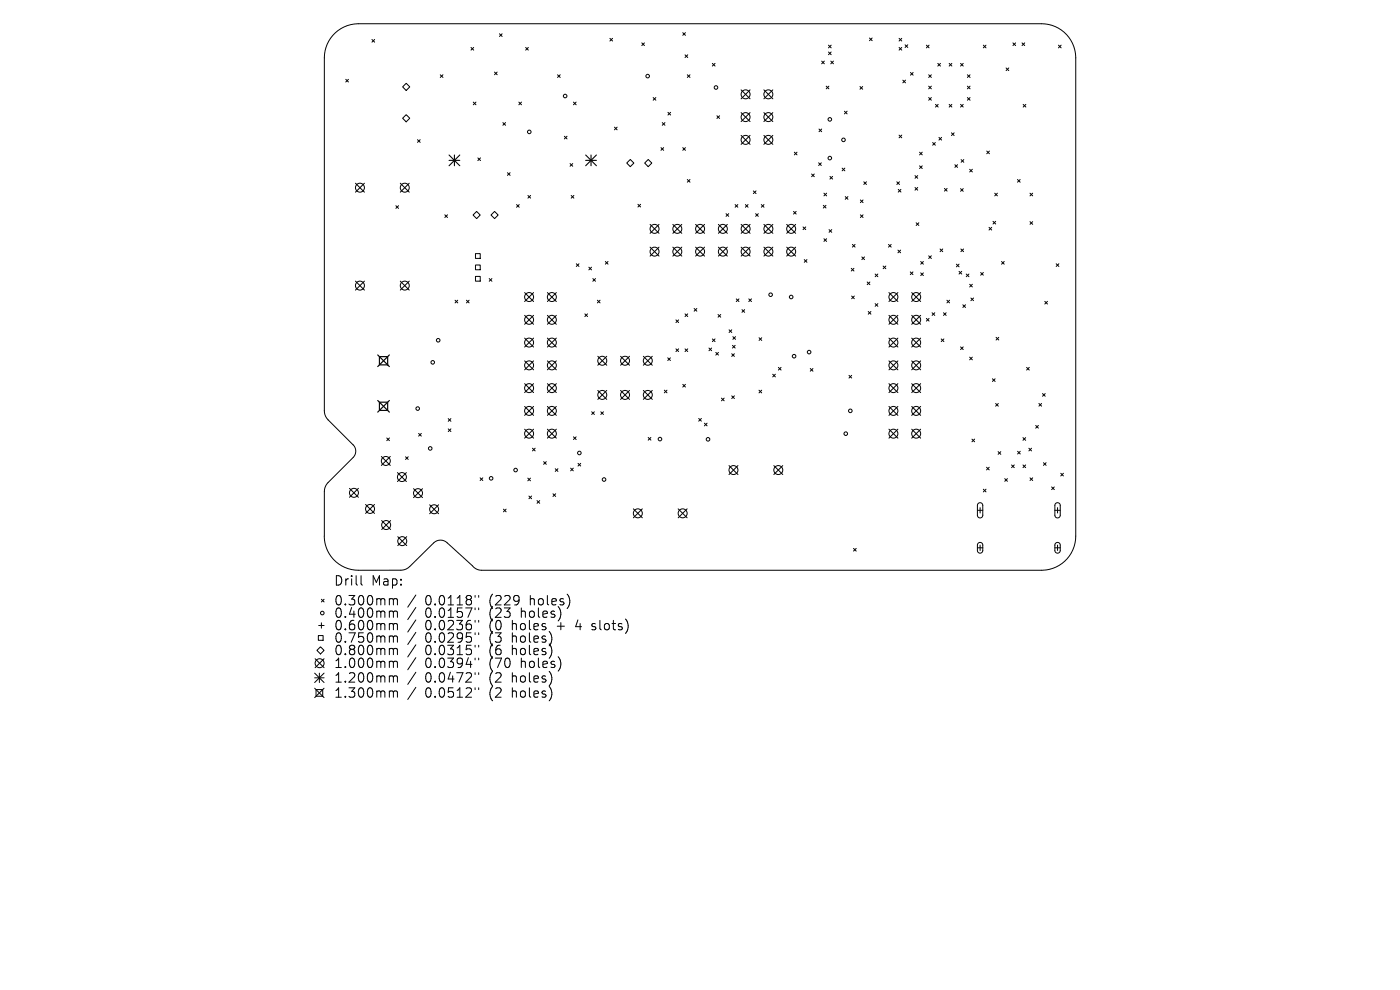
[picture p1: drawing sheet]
<svg xmlns="http://www.w3.org/2000/svg" width="297mm" height="210mm" viewBox="0 0 297 210" stroke-linecap="round" stroke-linejoin="round" font-family="sans-serif">
<defs><g id="words">
<g font-size="2.8">
<text x="70.8" y="124.5">Drill</text>
<text x="78.8" y="124.5">Map:</text>
<text x="70.8" y="128.7">0.300mm</text>
<text x="70.8" y="131.3">0.400mm</text>
<text x="90.2" y="128.7">0.0118&quot;</text>
<text x="90.2" y="131.3">0.0157&quot;</text>
<text x="103.9" y="128.7">(229</text>
<text x="103.9" y="131.3">(23</text>
<text x="110.8" y="131.3">holes)</text>
<text x="112.7" y="128.7">holes)</text>
<text x="70.8" y="134">0.600mm</text>
<text x="70.8" y="136.6">0.750mm</text>
<text x="90.2" y="134">0.0236&quot;</text>
<text x="90.2" y="136.6">0.0295&quot;</text>
<text x="103.9" y="134">(0</text>
<text x="103.9" y="136.6">(3</text>
<text x="108.9" y="134">holes</text>
<text x="108.9" y="136.6">holes)</text>
<text x="118.6" y="134">+</text>
<text x="122.8" y="134">4</text>
<text x="126.4" y="134">slots)</text>
<text x="70.8" y="139.3">0.800mm</text>
<text x="70.8" y="142">1.000mm</text>
<text x="90.2" y="139.3">0.0315&quot;</text>
<text x="90.2" y="142">0.0394&quot;</text>
<text x="103.9" y="139.3">(6</text>
<text x="103.9" y="142">(70</text>
<text x="108.9" y="139.3">holes)</text>
<text x="110.8" y="142">holes)</text>
<text x="70.8" y="145.1">1.200mm</text>
<text x="70.8" y="148.3">1.300mm</text>
<text x="90.2" y="145.1">0.0472&quot;</text>
<text x="90.2" y="148.3">0.0512&quot;</text>
<text x="103.9" y="145.1">(2</text>
<text x="103.9" y="148.3">(2</text>
<text x="108.9" y="145.1">holes)</text>
<text x="108.9" y="148.3">holes)</text>
</g>
</g></defs>
<g fill="none" stroke="#000" stroke-width=".21">
<path d="M73.4 16.8l.5 .6M73.9 16.8l-.5 .6M78.9 8.4l.6 .5M79.5 8.4l-.6 .5M85.4 18.4l.8-.7 .7 .7-.7 .8zM93.4 15.9l.6 .5M94 15.9l-.6 .5M99.9 10.1l.6 .5M100.5 10.1l-.6 .5M104.9 15.3l.6 .6M105.5 15.3l-.6 .6M106 7.2l.5 .5"/>
<path d="M106.5 7.2l-.5 .5M111.5 10.1l.6 .5M112.1 10.1l-.6 .5M118.3 15.9l.5 .5M118.8 15.9l-.5 .5M129.4 8.1l.6 .6M130 8.1l-.6 .6M136.1 9.1l.6 .6M136.7 9.1l-.6 .6M144.8 6.9l.6 .6M145.3 11.6l.6 .6M145.4 6.9l-.6 .6"/>
<path d="M145.8 15.9l.6 .5M145.9 11.6l-.6 .6M146.4 15.9l-.6 .5M151.1 13.4l.6 .6M151.7 13.4l-.6 .6M157.2 19.1l1.9 1.9M159.1 19.1l-1.9 1.9M162.1 19.1l1.9 1.9M164 19.1l-1.9 1.9M174.3 13l.6 .5M174.9 13l-.6 .5M175.3 18.3l.5 .5"/>
<path d="M175.8 9.6l.5 .6M175.8 11l.5 .6M175.8 18.3l-.5 .5M176.2 13l.6 .5M176.3 9.6l-.5 .6M176.3 11l-.5 .6M176.8 13l-.6 .5M182.4 18.4l.6 .5M183 18.4l-.6 .5M184.5 8.1l.5 .5M185 8.1l-.5 .5M190.7 8.1l.6 .6"/>
<path d="M190.7 10.1l.6 .5M191.3 10.1l-.6 .5M191.3 8.1l-.6 .6M191.5 17l.6 .6M192 9.5l.6 .6M192.1 17l-.6 .6M192.6 9.5l-.6 .6M193.1 15.4l.6 .5M193.7 15.4l-.6 .5M196.5 9.6l.6 .6M197 15.9l.6 .5M197 18.3l.6 .5"/>
<path d="M197.1 9.6l-.6 .6M197.6 15.9l-.6 .5M197.6 18.3l-.6 .5M198.9 13.4l.6 .6M199.5 13.4l-.6 .6M201.4 13.4l.5 .6M201.9 13.4l-.5 .6M203.8 13.4l.5 .6M204.3 13.4l-.5 .6M205.2 15.9l.6 .5M205.2 18.3l.6 .5M205.8 18.3l-.6 .5"/>
<path d="M205.8 15.9l-.6 .5M208.6 9.6l.6 .6M209.2 9.6l-.6 .6M213.4 14.4l.6 .6M214 14.4l-.6 .6M214.9 9.1l.6 .6M215.5 9.1l-.6 .6M216.8 9.1l.6 .6M217.4 9.1l-.6 .6M224.5 9.6l.6 .6M225.1 9.6l-.6 .6M75.4 38.9l1.9 1.9"/>
<path d="M77.3 38.9l-1.9 1.9M84.9 38.9l1.9 1.9M85.4 25.1l.8-.8 .7 .8-.7 .7zM86.8 38.9l-1.9 1.9M88.6 29.6l.5 .6M89.1 29.6l-.5 .6M100.4 21.7l.6 .5M101 21.7l-.6 .5M101.4 33.5l.5 .6M101.9 33.5l-.5 .6M106.7 26l.6 .6M107.3 26l-.6 .6"/>
<path d="M107.6 36.6l.6 .6M108.2 36.6l-.6 .6M110.1 21.7l.5 .5M110.6 21.7l-.5 .5M119.7 28.9l.6 .6M120.3 28.9l-.6 .6M120.9 34.7l.6 .6M121.5 34.7l-.6 .6M121.7 21.7l.5 .5M122.2 21.7l-.5 .5M130.4 27l.5 .5M130.9 27l-.5 .5"/>
<path d="M133 34.6l.7-.8 .8 .8-.8 .8zM136.8 34.6l.7-.8 .8 .8-.8 .8zM138.6 20.7l.5 .6M139.1 20.7l-.5 .6M140.2 31.3l.6 .6M140.5 26l.6 .6M140.8 31.3l-.6 .6M141.1 26l-.6 .6M141.7 23.8l.6 .6M142.3 23.8l-.6 .6M144.8 31.3l.6 .6M145.4 31.3l-.6 .6"/>
<path d="M145.8 38.1l.6 .6M146.4 38.1l-.6 .6M152.1 24.6l.6 .5M152.7 24.6l-.6 .5M157.2 23.9l1.9 1.9M157.2 28.7l1.9 1.9M159.1 28.7l-1.9 1.9M159.1 23.9l-1.9 1.9M162.1 23.9l1.9 1.9M162.1 28.7l1.9 1.9M164 23.9l-1.9 1.9M164 28.7l-1.9 1.9"/>
<path d="M168.5 32.3l.6 .6M169.1 32.3l-.6 .6M172.2 36.9l.5 .6M172.7 36.9l-.5 .6M173.7 34.5l.5 .6M173.7 27.4l.6 .5M174.2 34.5l-.5 .6M174.3 27.4l-.6 .5M176.1 37.4l.5 .6M176.6 37.4l-.5 .6M178.7 35.7l.5 .5M179.1 23.6l.6 .6"/>
<path d="M179.2 35.7l-.5 .5M179.7 23.6l-.6 .6M183.2 38.6l.6 .5M183.8 38.6l-.6 .5M190.3 38.6l.5 .5M190.7 28.7l.6 .5M190.8 38.6l-.5 .5M191.3 28.7l-.6 .5M194.1 37.2l.6 .6M194.1 39.8l.6 .5M194.7 37.2l-.6 .6M194.7 39.8l-.6 .5"/>
<path d="M195.1 32.3l.6 .6M195.1 35.2l.6 .6M195.7 35.2l-.6 .6M195.7 32.3l-.6 .6M197 20.7l.6 .6M197.6 20.7l-.6 .6M197.9 30.2l.5 .6M198.4 30.2l-.5 .6M198.5 22.1l.5 .6M199 22.1l-.5 .6M199.2 29.1l.6 .6M199.8 29.1l-.6 .6"/>
<path d="M200.4 40l.5 .5M200.9 40l-.5 .5M201.4 22.1l.5 .6M201.8 28.2l.6 .5M201.9 22.1l-.5 .6M202.4 28.2l-.6 .5M202.6 34.9l.5 .6M203.1 34.9l-.5 .6M203.8 22.1l.5 .6M203.9 33.9l.6 .5M204.3 22.1l-.5 .6M204.5 33.9l-.6 .5"/>
<path d="M205.2 20.7l.6 .6M205.7 35.9l.6 .6M205.8 20.7l-.6 .6M206.3 35.9l-.6 .6M209.3 32l.6 .6M209.9 32l-.6 .6M215.9 38.1l.5 .6M216.4 38.1l-.5 .6M217.1 22.1l.5 .6M217.6 22.1l-.5 .6M75.4 59.6l1.9 1.9M77.3 59.6l-1.9 1.9"/>
<path d="M84 43.6l.6 .6M84.6 43.6l-.6 .6M84.9 59.6l1.9 1.9M86.8 59.6l-1.9 1.9M94.4 45.6l.5 .5M94.9 45.6l-.5 .5M100.4 45.6l.7-.7 .8 .7-.8 .8zM100.9 53.8h1v1h-1zM100.9 56.2h1v1h-1zM100.9 58.6h1v1h-1zM103.8 59.1l.6 .6M104.2 45.6l.7-.7 .8 .7-.8 .8z"/>
<path d="M104.4 59.1l-.6 .6M109.6 43.4l.6 .6M110.2 43.4l-.6 .6M112 41.5l.6 .5M112.6 41.5l-.6 .5M121.2 41.5l.5 .5M121.7 41.5l-.5 .5M122.3 56l.5 .5M122.8 56l-.5 .5M124.9 56.7l.6 .5M125.5 56.7l-.6 .5M125.8 59.1l.5 .6"/>
<path d="M126.3 59.1l-.5 .6M128.4 55.5l.6 .5M129 55.5l-.6 .5M135.3 43.3l.6 .6M135.9 43.3l-.6 .6M137.9 47.6l1.9 1.9M137.9 52.4l1.9 1.9M139.8 47.6l-1.9 1.9M139.8 52.4l-1.9 1.9M142.7 47.6l1.9 1.9M142.7 52.4l1.9 1.9M144.6 47.6l-1.9 1.9"/>
<path d="M144.6 52.4l-1.9 1.9M147.6 52.4l1.9 1.9M147.6 47.6l1.9 1.9M149.5 47.6l-1.9 1.9M149.5 52.4l-1.9 1.9M152.4 52.4l1.9 1.9M152.4 47.6l1.9 1.9M154 45.3l.6 .6M154.3 52.4l-1.9 1.9M154.3 47.6l-1.9 1.9M154.6 45.3l-.6 .6M156 43.4l.5 .6"/>
<path d="M156.5 43.4l-.5 .6M157.2 47.6l1.9 1.9M157.2 52.4l1.9 1.9M158.1 43.4l.6 .6M158.7 43.4l-.6 .6M159.1 47.6l-1.9 1.9M159.1 52.4l-1.9 1.9M159.8 40.5l.6 .6M160.3 45.3l.6 .6M160.4 40.5l-.6 .6M160.9 45.3l-.6 .6M161.5 43.4l.6 .6"/>
<path d="M162.1 52.4l1.9 1.9M162.1 47.6l1.9 1.9M162.1 43.4l-.6 .6M164 52.4l-1.9 1.9M164 47.6l-1.9 1.9M166.9 52.4l1.9 1.9M166.9 47.6l1.9 1.9M168.3 44.8l.6 .6M168.8 47.6l-1.9 1.9M168.8 52.4l-1.9 1.9M168.9 44.8l-.6 .6M170.4 48.1l.5 .6"/>
<path d="M170.6 55.1l.6 .5M170.9 48.1l-.5 .6M171.2 55.1l-.6 .5M174.7 43.6l.5 .5M174.8 41l.6 .6M174.8 50.6l.6 .6M175.2 43.6l-.5 .5M175.4 41l-.6 .6M175.4 50.6l-.6 .6M175.9 48.7l.6 .6M176.5 48.7l-.6 .6M179.3 41.7l.6 .6"/>
<path d="M179.9 41.7l-.6 .6M180.6 56.9l.6 .6M180.8 51.8l.6 .6M181.2 56.9l-.6 .6M181.4 51.8l-.6 .6M182.5 45.6l.6 .5M182.5 42.4l.6 .6M182.8 54.5l.6 .6M183.1 45.6l-.6 .5M183.1 42.4l-.6 .6M183.4 54.5l-.6 .6M184 59.8l.5 .6"/>
<path d="M184.5 59.8l-.5 .6M185.7 58.1l.5 .6M186.2 58.1l-.5 .6M187.4 56.4l.5 .6M187.9 56.4l-.5 .6M188.5 51.8l.6 .6M189.1 51.8l-.6 .6M190.5 53.1l.6 .5M190.6 40.2l.5 .5M191.1 53.1l-.6 .5M191.1 40.2l-.5 .5M193.1 57.7l.6 .6"/>
<path d="M193.7 57.7l-.6 .6M194.4 47.3l.5 .5M194.9 47.3l-.5 .5M195.3 57.9l.6 .6M195.3 55.5l.6 .5M195.9 55.5l-.6 .5M195.9 57.9l-.6 .6M197 54.3l.6 .5M197.6 54.3l-.6 .5M199.4 52.8l.6 .6M200 52.8l-.6 .6M202.9 56l.6 .6"/>
<path d="M203.5 57.6l.5 .5M203.5 56l-.6 .6M203.8 40l.5 .6M203.8 52.8l.6 .6M204 57.6l-.5 .5M204.3 40l-.5 .6M204.4 52.8l-.6 .6M205 58.1l.6 .6M205.6 58.1l-.6 .6M208 57.8l.6 .6M208.6 57.8l-.6 .6M209.8 48.2l.6 .6"/>
<path d="M210.4 48.2l-.6 .6M210.7 47l.5 .5M211 41l.6 .6M211.2 47l-.5 .5M211.6 41l-.6 .6M212.5 55.5l.5 .5M213 55.5l-.5 .5M218.5 41l.6 .6M218.5 47l.6 .6M219.1 41l-.6 .6M219.1 47l-.6 .6M224.1 56l.5 .5"/>
<path d="M224.6 56l-.5 .5M96.5 63.7l.6 .6M97.1 63.7l-.6 .6M99 63.7l.5 .6M99.5 63.7l-.5 .6M111.3 62.1l1.9 1.9M111.3 66.9l1.9 1.9M111.3 71.7l1.9 1.9M111.3 76.6l1.9 1.9M113.2 62.1l-1.9 1.9M113.2 66.9l-1.9 1.9M113.2 71.7l-1.9 1.9"/>
<path d="M113.2 76.6l-1.9 1.9M116.1 66.9l1.9 1.9M116.1 76.6l1.9 1.9M116.1 62.1l1.9 1.9M116.1 71.7l1.9 1.9M118 62.1l-1.9 1.9M118 66.9l-1.9 1.9M118 71.7l-1.9 1.9M118 76.6l-1.9 1.9M124.1 66.6l.5 .6M124.6 66.6l-.5 .6M126.7 63.7l.6 .6"/>
<path d="M126.8 75.6l1.9 1.9M127.3 63.7l-.6 .6M128.7 75.6l-1.9 1.9M131.6 75.6l1.9 1.9M133.5 75.6l-1.9 1.9M136.5 75.6l1.9 1.9M138.4 75.6l-1.9 1.9M141.7 75.9l.5 .6M142.2 75.9l-.5 .6M143.4 67.9l.6 .5M143.4 74l.6 .6M144 67.9l-.6 .5"/>
<path d="M144 74l-.6 .6M145.3 66.6l.6 .6M145.3 74l.6 .6M145.9 66.6l-.6 .6M145.9 74l-.6 .6M147.3 65.4l.5 .6M147.8 65.4l-.5 .6M150.4 73.8l.6 .6M151 73.8l-.6 .6M151.1 71.9l.6 .6M151.7 71.9l-.6 .6M151.8 74.8l.6 .5"/>
<path d="M152.3 66.7l.6 .6M152.4 74.8l-.6 .5M152.9 66.7l-.6 .6M154.7 70l.5 .5M155.2 75l.6 .6M155.2 70l-.5 .5M155.4 73.3l.6 .5M155.5 71.4l.5 .6M155.8 75l-.6 .6M156 73.3l-.6 .5M156 71.4l-.5 .6M156.2 63.4l.6 .6"/>
<path d="M156.8 63.4l-.6 .6M157.4 65.7l.6 .6M158 65.7l-.6 .6M158.9 63.4l.5 .6M159.4 63.4l-.5 .6M161 71.6l.6 .6M161.6 71.6l-.6 .6M163.9 79.4l.6 .6M164.5 79.4l-.6 .6M165.1 77.9l.6 .6M165.7 77.9l-.6 .6M171.9 78.2l.6 .5"/>
<path d="M172.5 78.2l-.6 .5M180.1 79.6l.6 .6M180.7 62.8l.5 .6M180.7 79.6l-.6 .6M181.2 62.8l-.5 .6M184.2 66.1l.6 .5M184.8 66.1l-.6 .5M185.7 64.4l.5 .6M186.2 64.4l-.5 .6M188.6 62.1l1.9 1.9M188.6 66.9l1.9 1.9M188.6 71.7l1.9 1.9"/>
<path d="M188.6 76.6l1.9 1.9M190.5 76.6l-1.9 1.9M190.5 62.1l-1.9 1.9M190.5 66.9l-1.9 1.9M190.5 71.7l-1.9 1.9M193.4 66.9l1.9 1.9M193.4 76.6l1.9 1.9M193.4 62.1l1.9 1.9M193.4 71.7l1.9 1.9M195.3 71.7l-1.9 1.9M195.3 62.1l-1.9 1.9M195.3 66.9l-1.9 1.9"/>
<path d="M195.3 76.6l-1.9 1.9M196.5 67.5l.6 .6M197.1 67.5l-.6 .6M197.7 66.3l.6 .6M198.3 66.3l-.6 .6M199.7 71.9l.5 .6M200.2 66.3l.5 .6M200.2 71.9l-.5 .6M200.7 66.3l-.5 .6M200.9 63.7l.5 .6M201.4 63.7l-.5 .6M203.8 73.6l.5 .6"/>
<path d="M204.3 64.6l.5 .6M204.3 73.6l-.5 .6M204.8 64.6l-.5 .6M205.7 60.3l.6 .6M205.7 75.8l.6 .5M206 63.2l.5 .6M206.3 60.3l-.6 .6M206.3 75.8l-.6 .5M206.5 63.2l-.5 .6M211.3 71.6l.6 .5M211.9 71.6l-.6 .5M217.8 77.9l.6 .6"/>
<path d="M218.4 77.9l-.6 .6M221.6 63.9l.6 .6M222.2 63.9l-.6 .6M74.9 94.4a1.9 1.9 0 0 1 0 2.6l-5.3 5.4-.6 1-.2 .9v9.4a7.3 7.3 0 0 0 7.3 7.3l9.7-.1 1.1-.7 5.1-5a2.05 2.05 0 0 1 2.9 0l5.7 5.2 .7 .4 .8 .2h118.9a7.2 7.2 0 0 0 7.2-7.3v-101.4a7.2 7.2 0 0 0-7.2-7.3h-144.9a7.2 7.2 0 0 0-7.3 7.3v75.1l.3 .9 .5 .8 5.3 5.3M80.9 96.8l1.9 1.9M82 92.9l.6 .6M82.6 92.9l-.6 .6M82.8 96.8l-1.9 1.9M86 96.9l.6 .6M86.6 96.9l-.6 .6M88.8 91.9l.6 .6M89.4 91.9l-.6 .6"/>
<path d="M95.1 88.8l.6 .6M95.1 91l.6 .5M95.7 88.8l-.6 .6M95.7 91l-.6 .5M111.3 81.4l1.9 1.9M111.3 86.2l1.9 1.9M111.3 91l1.9 1.9M113 95.1l.5 .6M113.2 86.2l-1.9 1.9M113.2 81.4l-1.9 1.9M113.2 91l-1.9 1.9M113.5 95.1l-.5 .6"/>
<path d="M115.3 97.9l.6 .6M115.9 97.9l-.6 .6M116.1 86.2l1.9 1.9M116.1 81.4l1.9 1.9M116.1 91l1.9 1.9M117.8 99.4l.6 .6M118 81.4l-1.9 1.9M118 86.2l-1.9 1.9M118 91l-1.9 1.9M118.4 99.4l-.6 .6M121.1 99.3l.5 .6M121.6 99.3l-.5 .6"/>
<path d="M121.7 92.7l.5 .5M122.2 92.7l-.5 .5M122.6 98.3l.6 .6M123.2 98.3l-.6 .6M125.5 87.4l.6 .5M126.1 87.4l-.6 .5M126.8 82.8l1.9 1.9M127.5 87.4l.5 .5M128 87.4l-.5 .5M128.7 82.8l-1.9 1.9M131.6 82.8l1.9 1.9M133.5 82.8l-1.9 1.9"/>
<path d="M136.5 82.8l1.9 1.9M137.5 92.8l.6 .6M138.1 92.8l-.6 .6M138.4 82.8l-1.9 1.9M140.9 82.8l.6 .5M141.5 82.8l-.6 .5M144.8 81.5l.6 .6M145.4 81.5l-.6 .6M148.2 88.8l.6 .5M148.8 88.8l-.6 .5M149.4 89.8l.6 .5M150 89.8l-.6 .5"/>
<path d="M153.1 84.5l.5 .5M153.6 84.5l-.5 .5M154.7 98.8l1.9 1.9M155.2 84l.6 .5M155.8 84l-.6 .5M156.6 98.8l-1.9 1.9M161 82.8l.6 .5M161.6 82.8l-.6 .5M164.2 98.8l1.9 1.9M166.1 98.8l-1.9 1.9M188.6 81.4l1.9 1.9M188.6 86.2l1.9 1.9"/>
<path d="M188.6 91l1.9 1.9M190.5 81.4l-1.9 1.9M190.5 86.2l-1.9 1.9M190.5 91l-1.9 1.9M193.4 86.2l1.9 1.9M193.4 81.4l1.9 1.9M193.4 91l1.9 1.9M195.3 81.4l-1.9 1.9M195.3 86.2l-1.9 1.9M195.3 91l-1.9 1.9M206.2 93.1l.6 .6M206.8 93.1l-.6 .6"/>
<path d="M209.3 99.1l.6 .6M209.9 99.1l-.6 .6M210.5 80.3l.6 .6M211.1 80.3l-.6 .6M211.2 85.6l.6 .6M211.7 95.8l.6 .6M211.8 85.6l-.6 .6M212.3 95.8l-.6 .6M214.6 98.6l.6 .6M215.2 98.6l-.6 .6M215.9 95.7l.5 .6M216.4 95.7l-.5 .6"/>
<path d="M217 92.8l.6 .6M217 98.6l.6 .6M217.6 92.8l-.6 .6M217.6 98.6l-.6 .6M218.3 95.1l.5 .6M218.8 95.1l-.5 .6M219.7 90.3l.6 .5M220.3 90.3l-.6 .5M220.4 85.6l.6 .6M221 85.6l-.6 .6M221.2 83.5l.5 .6M221.4 98.1l.5 .6"/>
<path d="M221.7 83.5l-.5 .6M221.9 98.1l-.5 .6M74.1 103.6l1.9 1.9M76 103.6l-1.9 1.9M77.6 107l1.9 1.9M79.5 107l-1.9 1.9M81 110.4l1.9 1.9M82.9 110.4l-1.9 1.9M84.3 100.2l1.9 1.9M84.4 113.8l1.9 1.9M86.2 100.2l-1.9 1.9M86.3 113.8l-1.9 1.9"/>
<path d="M87.7 103.7l1.9 1.9M89.6 103.7l-1.9 1.9M91.1 107.1l1.9 1.9M93 107.1l-1.9 1.9M101.9 101.4l.5 .5M102.4 101.4l-.5 .5M106.8 108l.6 .6M107.4 108l-.6 .6M112 101.4l.5 .6M112.2 105.2l.6 .6M112.5 101.4l-.5 .6M112.8 105.2l-.6 .6"/>
<path d="M113.9 106.2l.6 .6M114.5 106.2l-.6 .6M117.3 104.7l.6 .6M117.9 104.7l-.6 .6M134.4 107.9l1.9 1.9M136.3 107.9l-1.9 1.9M143.9 107.9l1.9 1.9M145.8 107.9l-1.9 1.9M181.1 116.3l.5 .6M181.6 116.3l-.5 .6M207.4 108.3h1.1M207.4 116.2h1.1"/>
<path d="M207.5 106.8l.6-.1 .4 .4v2.3l-.5 .5-.4-.1-.2-.4v-2.2zM207.5 115.2l.6-.1 .4 .4v1.4l-.4 .4h-.5l-.2-.4v-1.3zM207.9 107.7v1.1M207.9 115.6v1.2M208.6 103.8l.6 .5M209.2 103.8l-.6 .5M213.1 101.5l.6 .6M213.7 101.5l-.6 .6M218.5 101.4l.6 .5M219.1 101.4l-.6 .5M223.1 103.3l.6 .6M223.7 103.3l-.6 .6"/>
<path d="M223.8 108.3h1.1M223.8 116.2h1.1M223.9 106.8l.6-.1 .4 .4v2.3l-.4 .5-.5-.1-.2-.4v-2.2zM223.9 115.2l.6-.1 .4 .4v1.4l-.4 .4h-.4l-.3-.4v-1.3zM224.4 107.7v1.1M224.4 115.6v1.2M225 100.4l.6 .6M225.6 100.4l-.6 .6M66.9 139.7l1.9 1.9M67.5 134.8h1v1h-1zM67.6 132.7h1.2M68 137.2l.8 .8-.8 .7-.8-.7z"/>
<path d="M68.2 127.1l.6 .6M68.2 132.1v1.2M68.8 127.1l-.6 .6M68.8 139.7l-1.9 1.9M76.6 122.1v1.7l.3 .3M82.9 127h.3l.3 .3M82.9 129.6h.3l.3 .3M82.9 132.3h.3l.3 .3M82.9 134.9h.3l.3 .3M82.9 137.5h.3l.3 .3M83.5 127.3l.2-.3 .5 .1 .1 1.2M83.5 127.3v1"/>
<path d="M83.5 129.9v1.1M83.5 132.6v1M83.5 135.2v1M83.5 137.8v1.1M83.5 129.9l.2-.3 .5 .1 .1 1.3M83.5 132.6l.2-.3 .5 .1 .1 1.2M83.5 135.2l.2-.3 .5 .1 .1 1.2M83.5 137.8l.2-.3 .5 .1 .1 1.3M88.2 126.2l-1.7 2.6M88.2 128.9l-1.7 2.5M88.2 131.5l-1.7 2.6M88.2 134.1l-1.7 2.6"/>
<path d="M88.2 136.8l-1.7 2.6M88.2 139.5l-1.7 2.6M100.8 126.3v.4M100.8 129v.3M100.8 131.6v.4M100.8 134.2v.4M100.8 136.9v.4M100.8 139.6v.4M101.6 126.3v.4M101.6 129v.3M101.6 131.6v.4M101.6 134.2v.4"/>
<path d="M101.6 136.9v.4M101.6 139.6v.4M125.6 133.5l.1 .1M125.6 132.4v.4M66.8 142.8l2 2M66.8 143.8h2M66.8 146l2 2M67 146.3h1.5v1.4h-1.5zM67.8 142.8v2M68.8 142.8l-2 2M68.8 146l-2 2M82.9 140.3h.3l.3 .3"/>
<path d="M82.9 143.4h.3l.3 .3M82.9 146.6h.3l.3 .3M83.5 140.6v1M83.5 143.7v1M83.5 146.9v1M83.5 140.6l.2-.3 .5 .1 .1 1.2M83.5 143.7l.2-.3 .5 .1 .1 1.2M83.5 146.9l.2-.3 .5 .1 .1 1.2M88.2 142.6l-1.7 2.6M88.2 145.8l-1.7 2.6M100.8 142.7v.4M100.8 145.9v.4"/>
<path d="M101.6 142.7v.4M101.6 145.9v.4"/>
<circle cx="137.4" cy="16.1" r=".38"/>
<circle cx="151.9" cy="18.6" r=".38"/>
<circle cx="76.4" cy="39.8" r=".95"/>
<circle cx="85.9" cy="39.8" r=".95"/>
<circle cx="112.3" cy="28" r=".38"/>
<circle cx="119.9" cy="20.4" r=".38"/>
<circle cx="158.2" cy="24.8" r=".95"/>
<circle cx="158.2" cy="20" r=".95"/>
<circle cx="158.2" cy="29.7" r=".95"/>
<circle cx="163" cy="24.8" r=".95"/>
<circle cx="163" cy="20" r=".95"/>
<circle cx="163" cy="29.7" r=".95"/>
<circle cx="176" cy="25.3" r=".38"/>
<circle cx="176" cy="33.5" r=".38"/>
<circle cx="178.9" cy="29.7" r=".38"/>
<circle cx="138.9" cy="53.4" r=".95"/>
<circle cx="138.9" cy="48.5" r=".95"/>
<circle cx="143.7" cy="53.4" r=".95"/>
<circle cx="143.7" cy="48.5" r=".95"/>
<circle cx="148.5" cy="53.4" r=".95"/>
<circle cx="148.5" cy="48.5" r=".95"/>
<circle cx="153.4" cy="53.4" r=".95"/>
<circle cx="153.4" cy="48.5" r=".95"/>
<circle cx="158.2" cy="53.4" r=".95"/>
<circle cx="158.2" cy="48.5" r=".95"/>
<circle cx="163" cy="53.4" r=".95"/>
<circle cx="163" cy="48.5" r=".95"/>
<circle cx="167.8" cy="53.4" r=".95"/>
<circle cx="167.8" cy="48.5" r=".95"/>
<circle cx="76.4" cy="60.6" r=".95"/>
<circle cx="85.9" cy="60.6" r=".95"/>
<circle cx="91.8" cy="76.9" r=".38"/>
<circle cx="93" cy="72.2" r=".38"/>
<circle cx="112.2" cy="63" r=".95"/>
<circle cx="112.2" cy="77.5" r=".95"/>
<circle cx="112.2" cy="72.7" r=".95"/>
<circle cx="112.2" cy="67.8" r=".95"/>
<circle cx="117.1" cy="63" r=".95"/>
<circle cx="117.1" cy="77.5" r=".95"/>
<circle cx="117.1" cy="72.7" r=".95"/>
<circle cx="117.1" cy="67.8" r=".95"/>
<circle cx="127.8" cy="76.5" r=".95"/>
<circle cx="132.6" cy="76.5" r=".95"/>
<circle cx="137.4" cy="76.5" r=".95"/>
<circle cx="163.5" cy="62.5" r=".38"/>
<circle cx="167.8" cy="63" r=".38"/>
<circle cx="168.5" cy="75.6" r=".38"/>
<circle cx="171.6" cy="74.7" r=".38"/>
<circle cx="189.5" cy="63" r=".95"/>
<circle cx="189.5" cy="77.5" r=".95"/>
<circle cx="189.5" cy="72.7" r=".95"/>
<circle cx="189.5" cy="67.8" r=".95"/>
<circle cx="194.4" cy="63" r=".95"/>
<circle cx="194.4" cy="77.5" r=".95"/>
<circle cx="194.4" cy="72.7" r=".95"/>
<circle cx="194.4" cy="67.8" r=".95"/>
<circle cx="81.8" cy="97.8" r=".95"/>
<circle cx="88.6" cy="86.7" r=".38"/>
<circle cx="91.3" cy="95.1" r=".38"/>
<circle cx="109.4" cy="99.7" r=".38"/>
<circle cx="112.2" cy="82.3" r=".95"/>
<circle cx="112.2" cy="92" r=".95"/>
<circle cx="112.2" cy="87.2" r=".95"/>
<circle cx="117.1" cy="82.3" r=".95"/>
<circle cx="117.1" cy="92" r=".95"/>
<circle cx="117.1" cy="87.2" r=".95"/>
<circle cx="122.9" cy="96.1" r=".38"/>
<circle cx="127.8" cy="83.8" r=".95"/>
<circle cx="132.6" cy="83.8" r=".95"/>
<circle cx="137.4" cy="83.8" r=".95"/>
<circle cx="140" cy="93.1" r=".38"/>
<circle cx="150.2" cy="93.2" r=".38"/>
<circle cx="155.6" cy="99.7" r=".95"/>
<circle cx="165.1" cy="99.7" r=".95"/>
<circle cx="179.4" cy="92" r=".38"/>
<circle cx="180.4" cy="87.2" r=".38"/>
<circle cx="189.5" cy="82.3" r=".95"/>
<circle cx="189.5" cy="92" r=".95"/>
<circle cx="189.5" cy="87.2" r=".95"/>
<circle cx="194.4" cy="82.3" r=".95"/>
<circle cx="194.4" cy="92" r=".95"/>
<circle cx="194.4" cy="87.2" r=".95"/>
<circle cx="75.1" cy="104.5" r=".95"/>
<circle cx="78.5" cy="108" r=".95"/>
<circle cx="81.9" cy="111.4" r=".95"/>
<circle cx="85.3" cy="101.2" r=".95"/>
<circle cx="85.3" cy="114.8" r=".95"/>
<circle cx="88.7" cy="104.6" r=".95"/>
<circle cx="92.1" cy="108" r=".95"/>
<circle cx="104.2" cy="101.5" r=".38"/>
<circle cx="128.1" cy="101.7" r=".38"/>
<circle cx="135.3" cy="108.9" r=".95"/>
<circle cx="144.8" cy="108.9" r=".95"/>
<circle cx="68.4" cy="130" r=".38"/>
<circle cx="67.8" cy="140.7" r=".95"/>
</g>
<path d="M95.3 32.9l2.2 2.3M95.3 34h2.2M96.4 32.9v2.3M97.5 32.9l-2.2 2.3M124.2 34h2.3M124.2 32.9l2.3 2.3M125.4 32.9v2.3M126.5 32.9l-2.3 2.3" fill="none" stroke="#000" stroke-width=".23"/>
<path d="M80.1 75.3l2.5 2.5M80.5 75.7h1.7v1.7h-1.7zM82.6 75.3l-2.5 2.5M80.1 85l2.5 2.4M80.5 85.3h1.7v1.8h-1.7zM82.6 85l-2.5 2.4" fill="none" stroke="#000" stroke-width=".25"/>
<use href="#words"/>
</svg>
